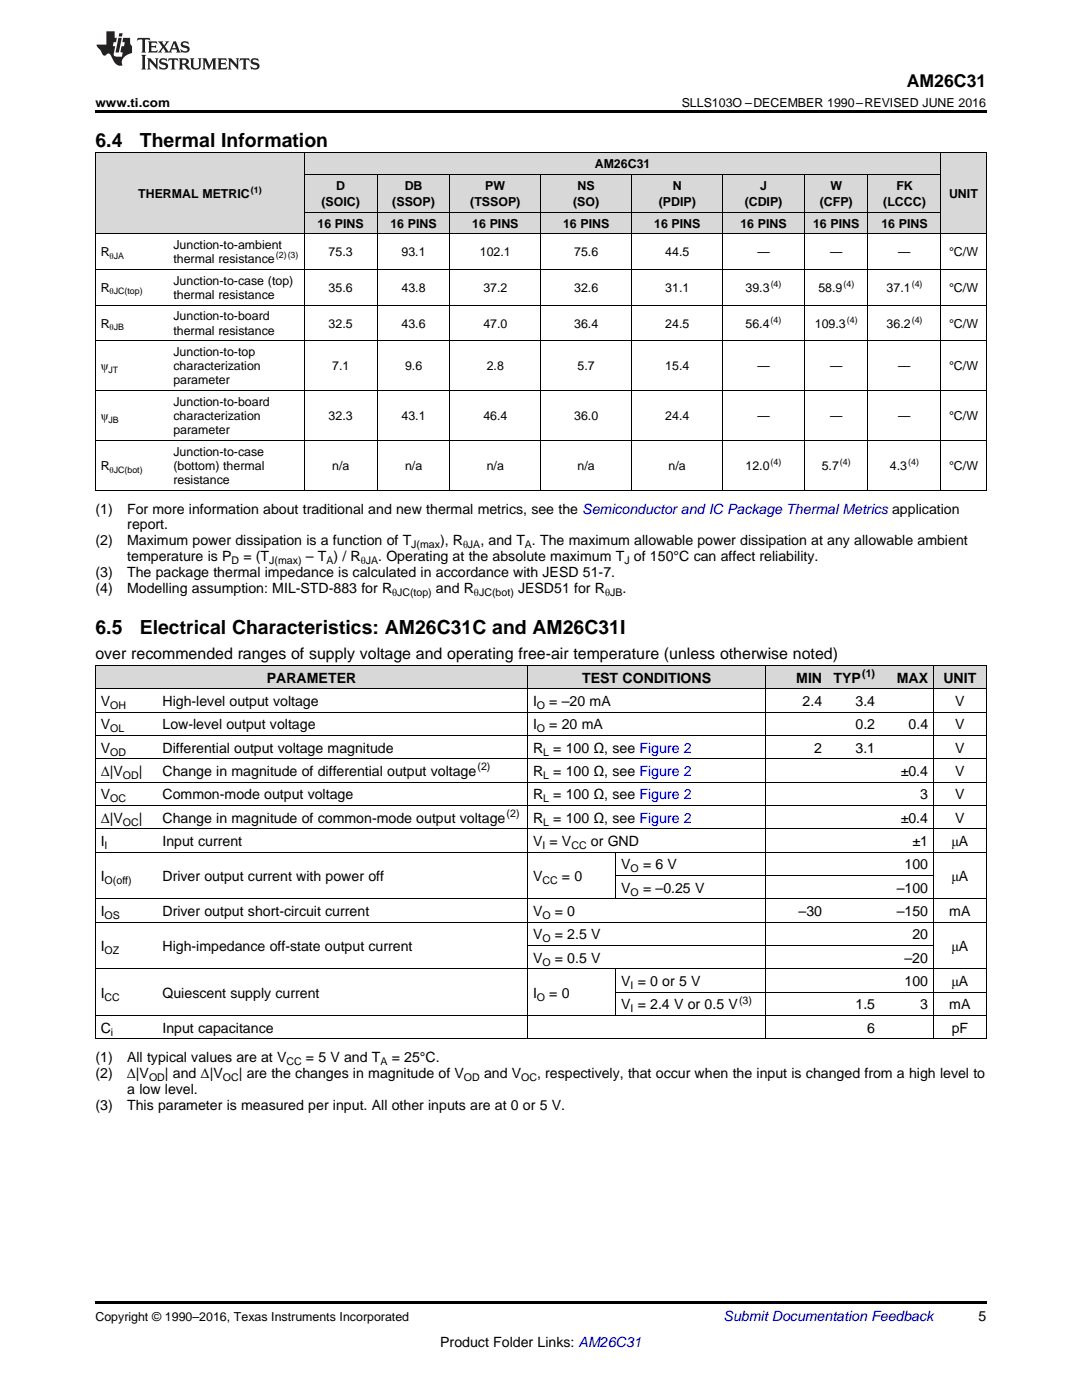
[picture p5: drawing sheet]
<svg xmlns="http://www.w3.org/2000/svg" width="216mm" height="279mm" viewBox="0 0 216 279" stroke-linecap="round" stroke-linejoin="round" font-family="sans-serif">
<defs><g id="words">
<g font-size="3.9">
<text x="19" y="29.3">6.4</text>
<text x="27.9" y="29.3">Thermal Information</text>
<text x="19" y="126.4">6.5</text>
<text x="27.9" y="126.4">Electrical Characteristics: AM26C31C and AM26C31I</text>
</g>
<text font-size="3.5" x="180.9" y="17.3">AM26C31</text>
<text font-size="3.2" x="19" y="131.6">over recommended ranges of supply voltage and operating free-air temperature (unless otherwise noted)</text>
<g font-size="2.8">
<text x="19" y="102.5">(1)</text>
<text x="25.4" y="102.5">For more information about traditional and new thermal metrics, see the Semiconductor and IC Package Thermal Metrics application</text>
<text x="25.4" y="105.7">report.</text>
<text x="19" y="108.8">(2)</text>
<text x="25.4" y="108.8">Maximum power dissipation is a function of T</text>
<text x="25.4" y="112">temperature is P</text>
<text x="48.6" y="112">= (T</text>
<text x="61" y="112">– T ) / R</text>
<text x="75.5" y="112">. Operating at the absolute maximum T of 150°C can affect reliability.</text>
<text x="87.8" y="108.8">), R</text>
<text x="95.8" y="108.8">, and T . The maximum allowable power dissipation at any allowable ambient</text>
<text x="19" y="115.2">(3)</text>
<text x="19" y="118.4">(4)</text>
<text x="25.4" y="115.2">The package thermal impedance is calculated in accordance with JESD 51-7.</text>
<text x="25.4" y="118.4">Modelling assumption: MIL-STD-883 for R</text>
<text x="87" y="118.4">and R</text>
<text x="103.4" y="118.4">JESD51 for R</text>
<text x="124.2" y="118.4">.</text>
<text x="53.2" y="136.2">PARAMETER</text>
<text x="116.2" y="136.2">TEST</text>
<text x="124.2" y="136.2">CONDITIONS</text>
<text x="158.9" y="136.2">MIN</text>
<text x="166.3" y="136.2">TYP</text>
<text x="178.9" y="136.2">MAX</text>
<text x="188.2" y="136.2">UNIT</text>
<text x="20.1" y="140.9">V</text>
<text x="32.4" y="140.9">High-level output voltage</text>
<text x="106.4" y="140.9">I</text>
<text x="109.6" y="140.9">= –20 mA</text>
<text x="160.2" y="140.9">2.4</text>
<text x="170.7" y="140.9">3.4</text>
<text x="190.6" y="140.9">V</text>
<text x="20.1" y="145.6">V</text>
<text x="32.4" y="145.6">Low-level output voltage</text>
<text x="106.4" y="145.6">I</text>
<text x="109.6" y="145.6">= 20 mA</text>
<text x="170.7" y="145.6">0.2</text>
<text x="181.3" y="145.6">0.4</text>
<text x="190.6" y="145.6">V</text>
<text x="20.1" y="150.2">V</text>
<text x="20.1" y="154.9">Δ|V</text>
<text x="27.7" y="154.9">|</text>
<text x="32.4" y="150.2">Differential output voltage magnitude</text>
<text x="32.4" y="154.9">Change in magnitude of differential output voltage</text>
<text x="106.4" y="150.2">R</text>
<text x="106.4" y="154.9">R</text>
<text x="110.4" y="150.2">= 100 Ω, see Figure 2</text>
<text x="110.4" y="154.9">= 100 Ω, see Figure 2</text>
<text x="162.5" y="150.2">2</text>
<text x="170.7" y="150.2">3.1</text>
<text x="179.7" y="154.9">±0.4</text>
<text x="190.6" y="150.2">V</text>
<text x="190.6" y="154.9">V</text>
<text x="20.1" y="159.5">V</text>
<text x="32.4" y="159.5">Common-mode output voltage</text>
<text x="106.4" y="159.5">R</text>
<text x="110.4" y="159.5">= 100 Ω, see Figure 2</text>
<text x="183.6" y="159.5">3</text>
<text x="190.6" y="159.5">V</text>
<text x="20.1" y="164.2">Δ|V</text>
<text x="27.7" y="164.2">|</text>
<text x="32.4" y="164.2">Change in magnitude of common-mode output voltage</text>
<text x="106.4" y="164.2">R</text>
<text x="110.4" y="164.2">= 100 Ω, see Figure 2</text>
<text x="179.7" y="164.2">±0.4</text>
<text x="190.6" y="164.2">V</text>
<text x="20.1" y="168.8">I</text>
<text x="32.4" y="168.8">Input current</text>
<text x="106.4" y="168.8">V = V</text>
<text x="117.9" y="168.8">or GND</text>
<text x="124" y="173.5">V</text>
<text x="128.3" y="173.5">= 6 V</text>
<text x="180.5" y="173.5">100</text>
<text x="182.1" y="168.8">±1</text>
<text x="189.8" y="168.8">μA</text>
<text x="20.1" y="175.8">I</text>
<text x="32.4" y="175.8">Driver output current with power off</text>
<text x="106.4" y="175.8">V</text>
<text x="112.1" y="175.8">= 0</text>
<text x="124" y="178.2">V</text>
<text x="128.3" y="178.2">= –0.25 V</text>
<text x="178.9" y="178.2">–100</text>
<text x="189.8" y="175.8">μA</text>
<text x="20.1" y="182.8">I</text>
<text x="32.4" y="182.8">Driver output short-circuit current</text>
<text x="106.4" y="182.8">V</text>
<text x="110.7" y="182.8">= 0</text>
<text x="159.3" y="182.8">–30</text>
<text x="178.9" y="182.8">–150</text>
<text x="189.4" y="182.8">mA</text>
<text x="20.1" y="189.8">I</text>
<text x="32.4" y="189.8">High-impedance off-state output current</text>
<text x="106.4" y="187.5">V</text>
<text x="110.7" y="187.5">= 2.5 V</text>
<text x="182.1" y="187.5">20</text>
<text x="189.8" y="189.8">μA</text>
<text x="106.4" y="192.1">V</text>
<text x="110.7" y="192.1">= 0.5 V</text>
<text x="124" y="196.8">V = 0 or 5 V</text>
<text x="180.5" y="192.1">–20</text>
<text x="180.5" y="196.8">100</text>
<text x="189.8" y="196.8">μA</text>
<text x="20.1" y="199.1">I</text>
<text x="32.4" y="199.1">Quiescent supply current</text>
<text x="106.4" y="199.1">I</text>
<text x="109.6" y="199.1">= 0</text>
<text x="124" y="201.4">V = 2.4 V or 0.5 V</text>
<text x="170.7" y="201.4">1.5</text>
<text x="183.6" y="201.4">3</text>
<text x="189.4" y="201.4">mA</text>
<text x="20.1" y="206.1">C</text>
<text x="32.4" y="206.1">Input capacitance</text>
<text x="173" y="206.1">6</text>
<text x="189.9" y="206.1">pF</text>
<text x="19" y="211.9">(1)</text>
<text x="19" y="215.1">(2)</text>
<text x="25.3" y="215.1">Δ|V</text>
<text x="25.4" y="211.9">All typical values are at V</text>
<text x="32.9" y="215.1">| and Δ|V</text>
<text x="47.7" y="215.1">| are the changes in magnitude of V</text>
<text x="61" y="211.9">= 5 V and T</text>
<text x="78.2" y="211.9">= 25°C.</text>
<text x="96.6" y="215.1">and V</text>
<text x="107.2" y="215.1">, respectively, that occur when the input is changed from a high level to</text>
<text x="19" y="221.5">(3)</text>
<text x="25.4" y="221.5">This parameter is measured per input. All other inputs are at 0 or 5 V.</text>
<text x="25.4" y="218.3">a low level.</text>
<text x="195.3" y="263.6">5</text>
<text x="87.8" y="268.9">Product Folder Links: AM26C31</text>
</g>
<text font-size="2.8" fill="#0000c8" x="144.4" y="263.6">Submit Documentation Feedback</text>
<g font-size="2.5">
<text x="19" y="21.4">www.ti.com</text>
<text x="136" y="21.4">SLLS103O –DECEMBER 1990–REVISED JUNE 2016</text>
<text x="118.7" y="33.6">AM26C31</text>
<text x="27.6" y="39.5">THERMAL METRIC</text>
<text x="64.1" y="41.1">(SOIC)</text>
<text x="67.1" y="37.9">D</text>
<text x="78.3" y="41.1">(SSOP)</text>
<text x="80.8" y="37.9">DB</text>
<text x="93.8" y="41.1">(TSSOP)</text>
<text x="96.8" y="37.9">PW</text>
<text x="114.4" y="41.1">(SO)</text>
<text x="115.3" y="37.9">NS</text>
<text x="131.4" y="41.1">(PDIP)</text>
<text x="134.2" y="37.9">N</text>
<text x="148.6" y="41.1">(CDIP)</text>
<text x="151.7" y="37.9">J</text>
<text x="163.6" y="41.1">(CFP)</text>
<text x="165.7" y="37.9">W</text>
<text x="176.2" y="41.1">(LCCC)</text>
<text x="178.9" y="37.9">FK</text>
<text x="189.4" y="39.5">UNIT</text>
<text x="63.4" y="45.4">16 PINS</text>
<text x="77.9" y="45.4">16 PINS</text>
<text x="94.2" y="45.4">16 PINS</text>
<text x="112.4" y="45.4">16 PINS</text>
<text x="130.5" y="45.4">16 PINS</text>
<text x="147.7" y="45.4">16 PINS</text>
<text x="162.2" y="45.4">16 PINS</text>
<text x="175.9" y="45.4">16 PINS</text>
<text x="20.1" y="51.1">R</text>
<text x="34.6" y="49.7">Junction-to-ambient</text>
<text x="34.6" y="52.5">thermal resistance</text>
<text x="65.6" y="51.1">75.3</text>
<text x="80.1" y="51.1">93.1</text>
<text x="95.7" y="51.1">102.1</text>
<text x="114.6" y="51.1">75.6</text>
<text x="132.8" y="51.1">44.5</text>
<text x="151.1" y="51.1">—</text>
<text x="165.7" y="51.1">—</text>
<text x="179.2" y="51.1">—</text>
<text x="189.4" y="51.1">°C/W</text>
<text x="20.1" y="58.2">R</text>
<text x="34.6" y="56.8">Junction-to-case (top)</text>
<text x="34.6" y="59.7">thermal resistance</text>
<text x="65.6" y="58.2">35.6</text>
<text x="80.1" y="58.2">43.8</text>
<text x="96.4" y="58.2">37.2</text>
<text x="114.6" y="58.2">32.6</text>
<text x="132.8" y="58.2">31.1</text>
<text x="148.8" y="58.2">39.3</text>
<text x="163.3" y="58.2">58.9</text>
<text x="176.9" y="58.2">37.1</text>
<text x="189.4" y="58.2">°C/W</text>
<text x="20.1" y="65.4">R</text>
<text x="34.6" y="64">Junction-to-board</text>
<text x="65.6" y="65.4">32.5</text>
<text x="80.1" y="65.4">43.6</text>
<text x="96.4" y="65.4">47.0</text>
<text x="114.6" y="65.4">36.4</text>
<text x="132.8" y="65.4">24.5</text>
<text x="148.8" y="65.4">56.4</text>
<text x="162.6" y="65.4">109.3</text>
<text x="176.9" y="65.4">36.2</text>
<text x="189.4" y="65.4">°C/W</text>
<text x="34.6" y="66.8">thermal resistance</text>
<text x="34.6" y="71.1">Junction-to-top</text>
<text x="20.1" y="73.9">ψ</text>
<text x="34.6" y="73.9">characterization</text>
<text x="34.6" y="76.7">parameter</text>
<text x="66.3" y="73.9">7.1</text>
<text x="80.8" y="73.9">9.6</text>
<text x="97.1" y="73.9">2.8</text>
<text x="115.3" y="73.9">5.7</text>
<text x="132.8" y="73.9">15.4</text>
<text x="151.1" y="73.9">—</text>
<text x="165.7" y="73.9">—</text>
<text x="179.2" y="73.9">—</text>
<text x="189.4" y="73.9">°C/W</text>
<text x="20.1" y="83.9">ψ</text>
<text x="34.6" y="81">Junction-to-board</text>
<text x="34.6" y="83.9">characterization</text>
<text x="65.6" y="83.9">32.3</text>
<text x="80.1" y="83.9">43.1</text>
<text x="96.4" y="83.9">46.4</text>
<text x="114.6" y="83.9">36.0</text>
<text x="132.8" y="83.9">24.4</text>
<text x="151.1" y="83.9">—</text>
<text x="165.7" y="83.9">—</text>
<text x="179.2" y="83.9">—</text>
<text x="189.4" y="83.9">°C/W</text>
<text x="34.6" y="86.7">parameter</text>
<text x="20.1" y="93.8">R</text>
<text x="34.6" y="91">Junction-to-case</text>
<text x="34.6" y="93.8">(bottom) thermal</text>
<text x="66.3" y="93.8">n/a</text>
<text x="80.8" y="93.8">n/a</text>
<text x="97.1" y="93.8">n/a</text>
<text x="115.3" y="93.8">n/a</text>
<text x="133.4" y="93.8">n/a</text>
<text x="148.8" y="93.8">12.0</text>
<text x="164" y="93.8">5.7</text>
<text x="177.6" y="93.8">4.3</text>
<text x="189.4" y="93.8">°C/W</text>
<text x="34.6" y="96.6">resistance</text>
<text x="19" y="263.6">Copyright © 1990–2016, Texas Instruments Incorporated</text>
</g>
<g font-size="2.1">
<text x="46.2" y="112.6">D</text>
<text x="53.7" y="112.6">J(max)</text>
<text x="65.1" y="112.6">A</text>
<text x="72" y="112.6">θJA</text>
<text x="82.1" y="109.4">J(max</text>
<text x="92.4" y="109.4">θJA</text>
<text x="104.7" y="109.4">A</text>
<text x="124.6" y="112.6">J</text>
<text x="78.2" y="118.9">θJC(top)</text>
<text x="94.6" y="118.9">θJC(bot)</text>
<text x="120.7" y="118.9">θJB</text>
<text x="172" y="135.1">(1)</text>
<text x="22" y="141.5">OH</text>
<text x="107.1" y="141.5">O</text>
<text x="22" y="146.1">OL</text>
<text x="107.1" y="146.1">O</text>
<text x="22" y="150.8">OD</text>
<text x="24.5" y="155.4">OD</text>
<text x="95.3" y="153.7">(2)</text>
<text x="108.4" y="150.8">L</text>
<text x="108.4" y="155.4">L</text>
<text x="22" y="160.1">OC</text>
<text x="108.4" y="160.1">L</text>
<text x="24.5" y="164.7">OC</text>
<text x="101.1" y="163.1">(2)</text>
<text x="108.4" y="164.7">L</text>
<text x="20.9" y="169.4">I</text>
<text x="108.2" y="169.4">I</text>
<text x="114" y="169.4">CC</text>
<text x="20.9" y="176.4">O(off)</text>
<text x="108.2" y="176.4">CC</text>
<text x="125.8" y="174.1">O</text>
<text x="125.8" y="178.7">O</text>
<text x="20.9" y="183.4">OS</text>
<text x="108.2" y="183.4">O</text>
<text x="20.9" y="190.4">OZ</text>
<text x="108.2" y="188">O</text>
<text x="108.2" y="192.7">O</text>
<text x="125.8" y="197.3">I</text>
<text x="20.9" y="199.7">CC</text>
<text x="107.1" y="199.7">O</text>
<text x="125.8" y="202">I</text>
<text x="147.5" y="200.3">(3)</text>
<text x="22.1" y="206.7">i</text>
<text x="29.7" y="215.7">OD</text>
<text x="44.5" y="215.7">OC</text>
<text x="57.1" y="212.5">CC</text>
<text x="75.9" y="212.5">A</text>
<text x="92.6" y="215.7">OD</text>
<text x="104" y="215.7">OC</text>
</g>
<g font-size="1.8">
<text x="50.1" y="38.5">(1)</text>
<text x="21.9" y="51.6">θJA</text>
<text x="55" y="51.5">(2)(3)</text>
<text x="21.9" y="58.7">θJC(top)</text>
<text x="153.8" y="57.3">(4)</text>
<text x="168.3" y="57.3">(4)</text>
<text x="181.9" y="57.3">(4)</text>
<text x="21.9" y="65.9">θJB</text>
<text x="153.8" y="64.4">(4)</text>
<text x="169" y="64.4">(4)</text>
<text x="181.9" y="64.4">(4)</text>
<text x="21.6" y="74.4">JT</text>
<text x="21.6" y="84.3">JB</text>
<text x="21.9" y="94.3">θJC(bot)</text>
<text x="153.8" y="92.8">(4)</text>
<text x="167.6" y="92.8">(4)</text>
<text x="181.2" y="92.8">(4)</text>
</g>
</g></defs>
<g fill="#d8d8d8">
<path d="M19 132.9h12.4v4.6h-12.4z"/>
<path d="M31.4 132.9h73.9v4.6h-73.9z"/>
<path d="M105.3 132.9h17.6v4.6h-17.6z"/>
<path d="M122.9 132.9h29.9v4.6h-29.9z"/>
<path d="M152.8 132.9h12.3v4.6h-12.3z"/>
<path d="M165.1 132.9h10.6v4.6h-10.6z"/>
<path d="M175.7 132.9h10.6v4.6h-10.6z"/>
<path d="M186.3 132.9h10.5v4.6h-10.5z"/>
<path d="M19 30.6h14.5v16.1h-14.5z"/>
<path d="M33.5 30.6h27.2v16.1h-27.2z"/>
<path d="M187.7 30.6h9.1v16.1h-9.1z"/>
<path d="M60.7 42.4h14.6v4.3h-14.6z"/>
<path d="M75.3 42.4h14.5v4.3h-14.5z"/>
<path d="M89.8 42.4h18.1v4.3h-18.1z"/>
<path d="M107.9 42.4h18.2v4.3h-18.2z"/>
<path d="M126.1 42.4h18.1v4.3h-18.1z"/>
<path d="M144.2 42.4h16.3v4.3h-16.3z"/>
<path d="M160.5 42.4h12.7v4.3h-12.7z"/>
<path d="M173.2 42.4h14.5v4.3h-14.5z"/>
<path d="M60.7 34.9h14.6v7.5h-14.6z"/>
<path d="M75.3 34.9h14.5v7.5h-14.5z"/>
<path d="M89.8 34.9h18.1v7.5h-18.1z"/>
<path d="M107.9 34.9h18.2v7.5h-18.2z"/>
<path d="M126.1 34.9h18.1v7.5h-18.1z"/>
<path d="M144.2 34.9h16.3v7.5h-16.3z"/>
<path d="M160.5 34.9h12.7v7.5h-12.7z"/>
<path d="M173.2 34.9h14.5v7.5h-14.5z"/>
<path d="M60.7 30.6h14.6v4.3h-14.6z"/>
<path d="M75.3 30.6h14.5v4.3h-14.5z"/>
<path d="M89.8 30.6h18.1v4.3h-18.1z"/>
<path d="M107.9 30.6h18.2v4.3h-18.2z"/>
<path d="M126.1 30.6h18.1v4.3h-18.1z"/>
<path d="M144.2 30.6h16.3v4.3h-16.3z"/>
<path d="M160.5 30.6h12.7v4.3h-12.7z"/>
<path d="M173.2 30.6h14.5v4.3h-14.5z"/>
</g>
<path d="M19 22h177.8v.5h-177.8zM19 207.3l.2 .1zM105.2 207.3l.1 .1zM122.8 207.3l.1 .1zM152.7 207.3l.1 .1zM165 207.3l.1 .1zM175.6 207.3l.1 .1zM186.2 207.3l.1 .1zM196.7 207.3l.1 .1zM19 259.7h177.8v.5h-177.8z" fill="#000"/>
<g fill="none" stroke="#000" stroke-width=".2">
<path d="M19 30.5h177.8M19.1 30.5v67.4M60.7 30.5v67.4M60.7 34.8h127M75.2 34.8v63.1M89.7 34.8v63.1M107.9 34.8v63.1M126 34.8v63.1M144.2 34.8v63.1M160.5 34.8v63.1M173.2 34.8v63.1M187.7 30.5v67.4"/>
<path d="M196.8 30.5v67.4M19 53.7h177.8M19 46.6h177.8M60.7 42.3h127M19 77.9h177.8M19 68h177.8M19 60.9h177.8M19 97.8h177.8M19 87.9h177.8M19 137.5h177.8M19 132.8h177.8M19.1 132.8v74.6"/>
<path d="M105.3 132.8v74.6M152.8 132.8v74.6M186.2 132.8v74.6M196.8 132.8v74.6M19 156.1h177.8M19 151.4h177.8M19 146.8h177.8M19 142.1h177.8M19 179.4h177.8M19 170.1h177.8M19 165.4h177.8M19 160.7h177.8"/>
<path d="M122.9 170.1v9.3M122.9 174.7h63.4M19 193.3h177.8M19 184h177.8M105.3 188.7h81M122.9 193.4v9.3M122.9 198h73.9M19 207.3h177.8M19 202.7h177.8"/>
</g>
<g fill="#231f20">
<path d="M27.5 7.6l-.1 .5 .4-.2h.6v.1v2.1l-.2 .4h1l-.3-.4v-2.1l.1-.1h.5l.5 .2-.2-.5zM29.5 8.3l.2 .3v1.5l-.2 .4h1.8l.2-.6a1.04 1.04 0 0 1-1.3 .2v-.7h.6l.3 .2v-.6l-.3 .2h-.6v-.6l.8-.1 .4 .3-.2-.5zM31.5 8.3l.9 1.1-.9 1.1h.8l-.2-.2 .5-.7 .4 .7-.2 .2h1.5l-.1-.2 .1-.4h.9l.1 .4-.2 .2h1l-.3-.3-.7-1.9h-.5l-.9 2-.8-1 .9-1h-.8l.1 .3-.3 .5-.4-.6 .2-.2zM34.7 8.6l.4 1h-.7zM36.3 8.4a.63 .63 0 0 0-.2 .7 .63 .63 0 0 0 .6 .4l.6 .2 .1 .2a.75 .75 0 0 1-.7 .4 .75 .75 0 0 1-.6-.5l.1 .7 .1-.1a1.11 1.11 0 0 0 1.5-.6 1.13 1.13 0 0 0-1.2-.8l-.1-.4a1.04 1.04 0 0 1 1.2 .2l-.2-.5-.1 .1-.5-.2zM28.2 10.9l.2 .4v2.2l-.2 .4h1l-.3-.4v-2.2l.3-.4zM29.3 11.6l.3 .4v1.5l-.3 .4h.8l-.2-.4v-1.3l1.5 1.7v-1.9l.2-.4h-.7l.2 .4v.9l-1.1-1.3zM32 11.8a.62 .62 0 0 0-.2 .7 .62 .62 0 0 0 .6 .4l.6 .1 .1 .3a.76 .76 0 0 1-.7 .3 .76 .76 0 0 1-.6-.4l.1 .7 .1-.1a1.11 1.11 0 0 0 1.5-.6 1.13 1.13 0 0 0-1.2-.8l-.1-.4a1.04 1.04 0 0 1 1.2 .2l-.2-.6-.1 .1-.5-.1zM33.7 11.6l-.2 .6a.61 .61 0 0 1 .8-.3v1.6l-.2 .4h.9l-.2-.4v-1.6a.63 .63 0 0 1 .8 .3l-.2-.6zM35.6 11.6l.3 .4v1.5l-.3 .4h1l-.2-.2v-.8l.5 .2a.76 .76 0 0 0 1.2 .7l-1-1a.58 .58 0 0 0 .6-.5 .58 .58 0 0 0-.5-.6zM36.4 11.9h.1a.45 .45 0 0 1 .5 .1 .45 .45 0 0 1 .1 .5l-.7 .2zM37.9 11.6l.2 .2a2.17 2.17 0 0 0 .3 1.9 .99 .99 0 0 0 1.6-.6v-1.1l.2-.4h-.7l.2 .2a1.92 1.92 0 0 1-.2 1.8 .6 .6 0 0 1-.9-.5v-1.1l.2-.4zM40.4 11.6l.2 .4v1.5l-.2 .4h.7l-.2-.4v-1.4l.8 1.8 .8-1.8v1.4l-.2 .4h.9l-.2-.4v-1.5l.2-.4h-.8l-.6 1.5-.6-1.5zM43.4 11.6l.2 .4v1.5l-.2 .4h1.8l.2-.6a1.04 1.04 0 0 1-1.3 .1v-.6h.5l.4 .2v-.6l-.4 .2h-.5v-.7h.8l.3 .3-.1-.6zM45.5 11.6l.2 .4v1.5l-.2 .4h.7l-.2-.4v-1.3l1.5 1.7v-1.9l.2-.4h-.7l.2 .4v.9l-1.1-1.3zM47.9 11.6l-.1 .6a.61 .61 0 0 1 .8-.3v1.6l-.3 .4h1l-.3-.4 .1-1.6a.63 .63 0 0 1 .7 .3l-.1-.6zM50.2 11.8a.62 .62 0 0 0-.2 .7 .62 .62 0 0 0 .6 .4l.6 .1 .2 .3a.76 .76 0 0 1-.8 .3 .76 .76 0 0 1-.6-.4l.1 .7 .2-.1a1.11 1.11 0 0 0 1.5-.6 1.13 1.13 0 0 0-1.3-.8l-.1-.4a1.04 1.04 0 0 1 1.2 .2l-.1-.6-.2 .1-.5-.1z"/>
<path d="M21.2 6.3v2.6h-1.9l.1 .4 .7 .9a.91 .91 0 0 0 1 .8 .56 .56 0 0 1 .5-.3 .56 .56 0 0 1 .5 .3l.4 .8a1.53 1.53 0 0 0 1.9 1.2 1.54 1.54 0 0 1 1-2.1l.9-.3v-1.4a1.52 1.52 0 0 1-.3-1.6h-1.4l-.2 .8h.5l-.2 .8h-.4l-.2 1v.2l.4 .1-.2 .8a1.93 1.93 0 0 1-1.6-.3l.3-1.8h-.5l.2-.8h.4l.2-.8h-.4v-1.3zM23.6 7.6l-.6 2.9h.7l.6-2.9zM23.8 6.6l-.1 .7h.6l.2-.7z"/>
</g>
<use href="#words"/>
</svg>
